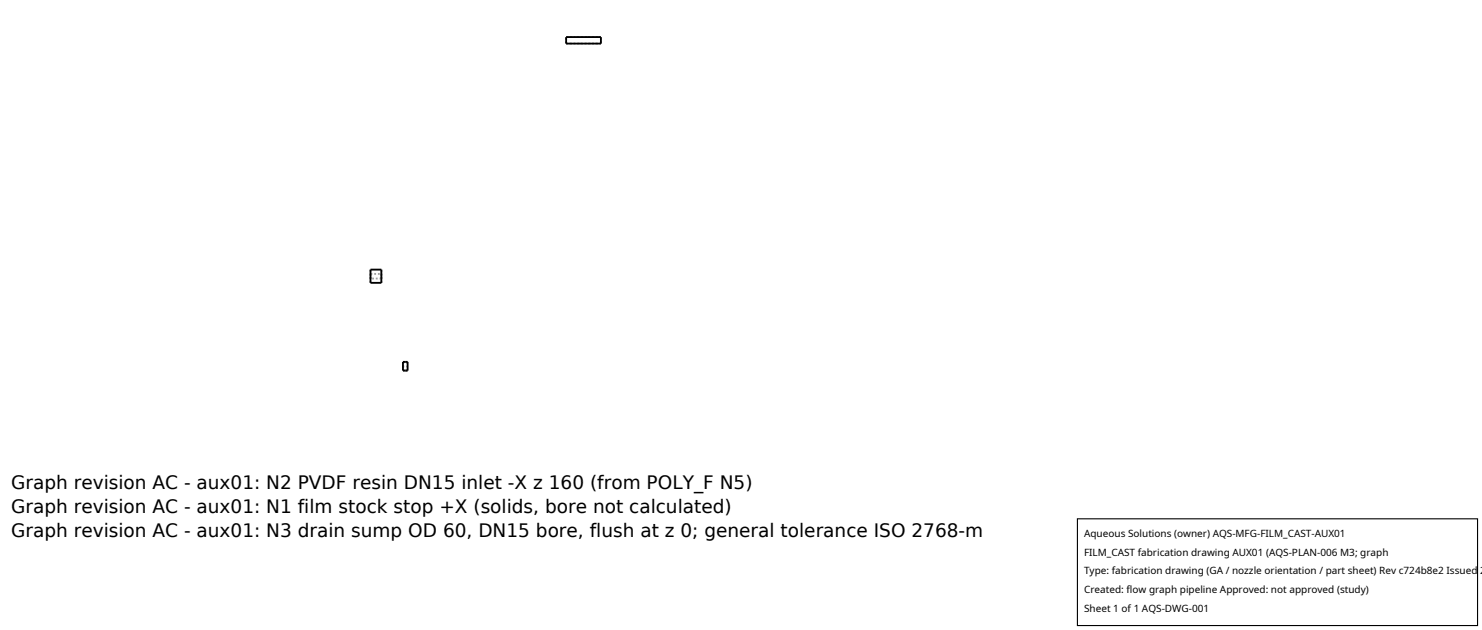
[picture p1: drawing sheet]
<svg xmlns="http://www.w3.org/2000/svg" width="212mm" height="90mm" viewBox="0 0 212 90" stroke-linecap="round" stroke-linejoin="round" font-family="sans-serif">
<defs><g id="words">
<g font-size="2.6">
<text x="1.6" y="69.8">Graph revision AC - aux01: N2 PVDF resin DN15 inlet -X z 160 (from POLY_F N5)</text>
<text x="1.6" y="73.3">Graph revision AC - aux01: N1 film stock stop +X (solids, bore not calculated)</text>
<text x="1.6" y="76.7">Graph revision AC - aux01: N3 drain sump OD 60, DN15 bore, flush at z 0; general tolerance ISO 2768-m</text>
</g>
<g font-size="1.4">
<text x="154.8" y="76.6">Aqueous Solutions (owner) AQS-MFG-FILM_CAST-AUX01</text>
<text x="154.8" y="79.3">FILM_CAST fabrication drawing AUX01 (AQS-PLAN-006 M3; graph</text>
<text x="154.8" y="82">Type: fabrication drawing (GA / nozzle orientation / part sheet) Rev c724b8e2 Issued 2</text>
<text x="154.8" y="84.7">Created: flow graph pipeline Approved: not approved (study)</text>
<text x="154.8" y="87.4">Sheet 1 of 1 AQS-DWG-001</text>
</g>
</g></defs>
<g fill="none" stroke="#a0a0a0" stroke-width=".26" stroke-dasharray=".3 .3" stroke-linecap="butt">
<path d="M80.9 6.2h4.9M80.9 5.3h4.9M80.9 6.2v-.9M85.8 6.2v-.9M52.9 39.1h1.6M52.9 39.1v.7M52.9 39.8v-.7M54.5 39.1v.7M54.5 39.8v-.7M54.5 39.8h-1.6M52.9 40.4v-1.9M54.5 40.4v-1.9"/>
<path d="M57.6 52.9h.3M57.6 51.7h.3M57.6 51.7v1.2M57.9 52.9h.3M57.9 51.7h.3M58.2 52.9h-.6M58.2 51.7h-.6M58.2 51.7v1.2"/>
</g>
<path d="M80.9 5.3h4.9v.9h-4.9zM52.9 38.5h1.6v1.9h-1.6zM57.6 51.7h.6v1.2h-.6z" fill="none" stroke="#000" stroke-width=".26"/>
<path d="M153.9 74.1h57.1v15.2h-57.1z" fill="#fff" stroke="#000" stroke-width=".16"/>
<use href="#words"/>
</svg>
